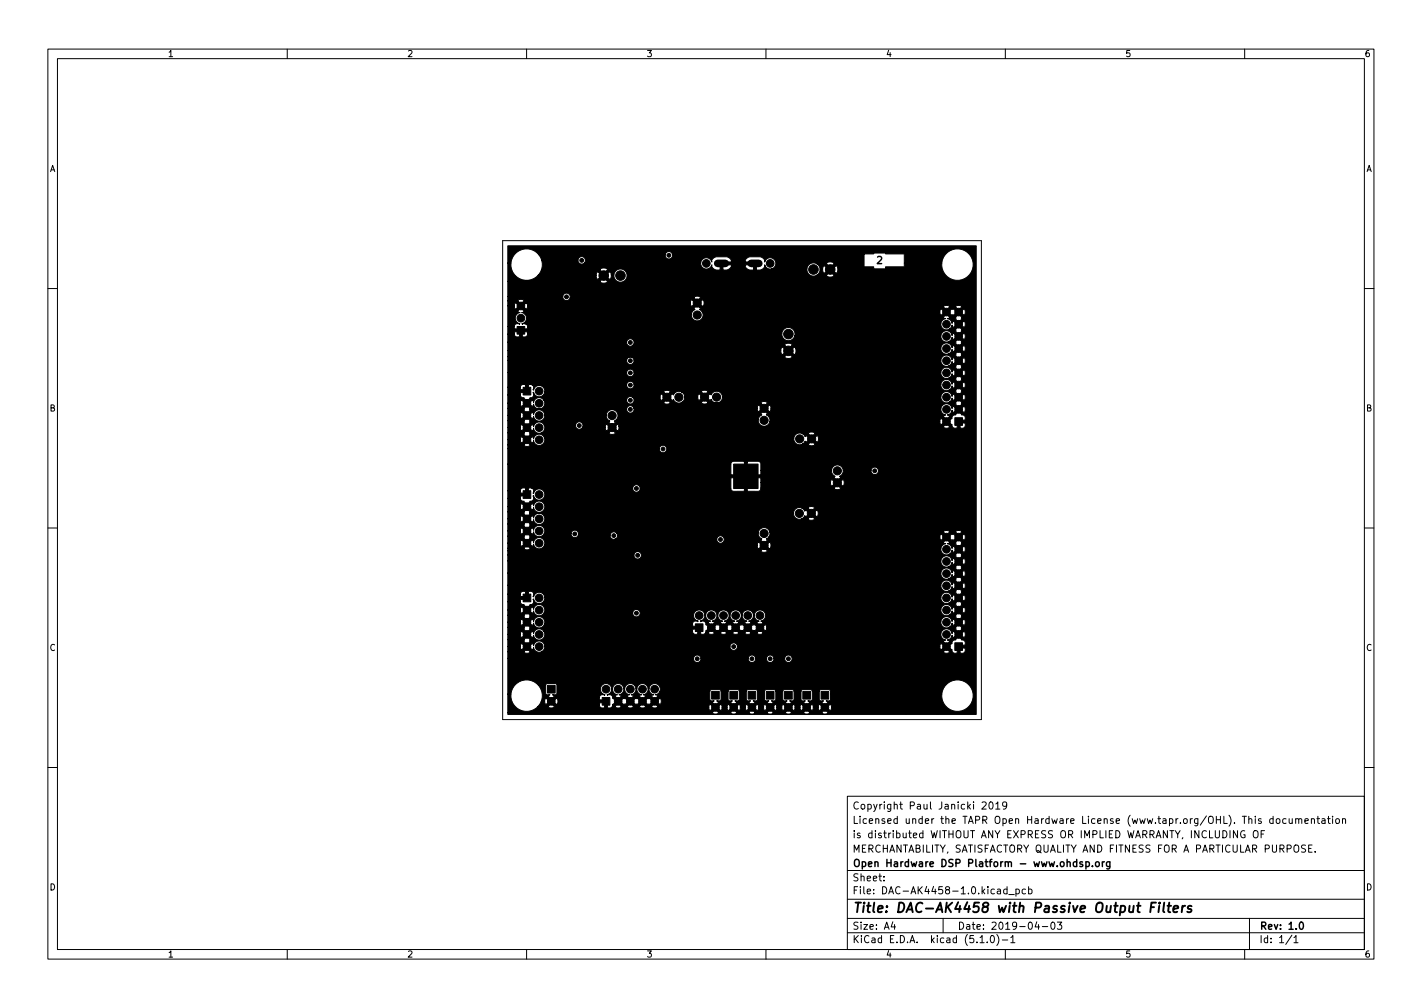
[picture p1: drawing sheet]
<svg xmlns="http://www.w3.org/2000/svg" width="297mm" height="210mm" viewBox="0 0 297 210" stroke-linecap="round" stroke-linejoin="round" font-family="sans-serif">
<defs><g id="words">
<text font-size="2.8" x="178" y="190.6">Title: DAC-AK4458 with Passive Output Filters</text>
<g font-size="2.1">
<text x="183.2" y="55.1">2</text>
<text x="178" y="172">Licensed under the TAPR Open Hardware License (www.tapr.org/OHL). This documentation</text>
<text x="178" y="169">Copyright Paul Janicki 2019</text>
<text x="178" y="178">MERCHANTABILITY, SATISFACTORY QUALITY AND FITNESS FOR A PARTICULAR PURPOSE.</text>
<text x="178" y="175">is distributed WITHOUT ANY EXPRESS OR IMPLIED WARRANTY, INCLUDING OF</text>
<text x="178" y="184">Sheet:</text>
<text x="178" y="181">Open Hardware DSP Platform - www.ohdsp.org</text>
<text x="178" y="186.7">File: DAC-AK4458-1.0.kicad_pcb</text>
<text x="178" y="196.9">KiCad E.D.A. kicad (5.1.0)-1</text>
<text x="178" y="194.1">Size: A4</text>
<text x="200" y="194.1">Date: 2019-04-03</text>
<text x="263" y="194.1">Rev: 1.0</text>
<text x="263" y="196.9">Id: 1/1</text>
</g>
<g font-size="1.8">
<text x="35" y="11.9">1</text>
<text x="85" y="11.9">2</text>
<text x="135" y="11.9">3</text>
<text x="185" y="11.9">4</text>
<text x="235" y="11.9">5</text>
<text x="285" y="11.9">6</text>
<text x="10.3" y="35.9">A</text>
<text x="285.3" y="35.9">A</text>
<text x="10.3" y="85.9">B</text>
<text x="285.3" y="85.9">B</text>
<text x="10.3" y="135.9">C</text>
<text x="285.3" y="135.9">C</text>
<text x="10.3" y="185.9">D</text>
<text x="285.3" y="185.9">D</text>
<text x="35" y="199.9">1</text>
<text x="85" y="199.9">2</text>
<text x="135" y="199.9">3</text>
<text x="185" y="199.9">4</text>
<text x="235" y="199.9">5</text>
<text x="285" y="199.9">6</text>
</g>
</g></defs>
<g fill="none" stroke="#000" stroke-width=".21">
<path d="M10 10.2h277v190.1h-277zM12 12.2h273v186.1h-273zM60 10.2v2M110 10.2v2M160 10.2v2M210 10.2v2M260 10.2v2M105 50.2h100v100h-100zM10 60.2h2M285 60.2h2M10 110.2h2M285 110.2h2"/>
<path d="M10 160.2h2M177 166.3h108v32h-108zM205.1 167.6l.6-.2 .3 .5-.9 1h.9M206.7 167.6l.2-.2a.8 .8 0 0 1 .6 .8 .8 .8 0 0 1-.6 .7l-.2-.1-.1-.4zM208 167.9l.4-.5v1.5M208 168.9h.9M210.3 168.1l-.3 .3-.4-.1-.2-.2 .2-.6 .4-.1 .2 .2a.99 .99 0 0 1-.3 1.3h-.3M258.5 173.4v1.5l-.9-1.5v1.5M260 173.5a.7 .7 0 0 0-.9 .7 .7 .7 0 0 0 .9 .7l.1-.6h-.3M262 173.5l.1-.1a.5 .5 0 0 1 .7 .5v.5a.5 .5 0 0 1-.5 .6 .5 .5 0 0 1-.5-.6v-.5zM263.4 174.1h.5M264.1 173.4h-.7v1.5"/>
<path d="M265.9 171l-.4-.1-.3 .3 .2 .7h.5M265.9 170.4v1.5M266.7 171l.4-.1 .3 .3v.4l-.3 .3h-.4l-.1-.3zM268.6 171l-.4-.1-.3 .3 .2 .7h.5M269.3 170.9l.1 1h.3l.2-.1M269.9 170.9v1M270.6 171.1l.3-.2 .3 .1 .1 .9M270.6 170.9v1M271.3 171.1l.2-.2 .4 .1v.9M272.6 171.4l.7-.1-.1-.3-.4-.1-.2 .2v.8h.6M272.7 176.5l-.6-.1-.2 .3 .1 .4 .6 .3v.4l-.2 .1h-.5M273.4 177.1h.5"/>
<path d="M273.9 171.1l.2-.2 .4 .1 .1 .9M273.9 170.9v1M274.1 176.4h-.7v1.5h.7M274.7 177.8v.1M275.1 170.9h.5M275.3 170.4v1.3l.3 .2M276.1 171h.6l.1 .9M276.8 171.3l-.5 .1-.2 .2 .2 .3h.5M277.3 170.9h.6M277.5 170.4v1.3l.4 .2M278.4 170.4v.2M278.4 170.9v1"/>
<path d="M279.1 171l.4-.1 .3 .3v.4l-.3 .3h-.4l-.1-.3zM280.4 171.1l.2-.2 .4 .1 .1 .9M280.4 170.9v1M285 160.2h2M60 198.3v2M110 198.3v2M160 198.3v2M177 194.8h108M177 191.8h108M177 187.8h108M177 181.8h108M184.6 183.8v.1"/>
<path d="M184.6 183v.1M186.5 192.5l-.4 1h1M186.9 193v1M197 191.8v3M204.7 195.8l.4-.5v1.5M204.7 196.8h.9M206.2 196.7v.1M207 195.5l.2-.2a.8 .8 0 0 1 .5 .8 .8 .8 0 0 1-.5 .7l-.2-.1-.1-.4zM208.2 195.1a1.72 1.72 0 0 1 0 2.3M209.4 196.3h1.1M210 198.3v2M210.4 185.7l-.5-.1-.3 .3 .2 .7h.6"/>
<path d="M210.4 185.1v1.5M210.7 186.8h1.2M211.1 195.8l.5-.5v1.5M211.1 196.8h.9M212.2 185.7l.4-.1 .3 .3-.1 .7h-.6M212.2 185.6v1.5M214.2 185.7l-.4-.1-.3 .3 .1 .7h.6M214.9 185.7l.4-.1 .3 .3-.2 .7h-.5M214.9 185.1v1.5M216.6 192.5l-.4 1h.9M216.9 193v1M217.7 193.5h1.2"/>
<path d="M219.6 192.7l.3-.2a.8 .8 0 0 1 .5 .8 .8 .8 0 0 1-.5 .7l-.3-.1-.1-.4zM220.9 192.5h.9l-.5 .6 .4 .1v.7l-.2 .1-.6-.1M260 198.3v2M261 191.8v6.5M269.9 195.3l-1.3 1.9M270.3 195.8l.4-.5v1.5M270.3 196.8h.8"/>
</g>
<path d="M226.8 179.9v1.5M230.3 179.9v1M230.7 179.9l-.4 .3M231.8 179.9v1.2l-.2 .3h-.4M226.1 180l-.3-.1-.2 .2v.3l.5 .1v.4h-.5M226.8 180l.5-.1 .3 .3-.2 .7h-.6M228.2 180.8v.1M228.9 180.1l.2-.2 .5 .2v.5l-.1 .3h-.4l-.2-.1zM231.8 180l-.4-.1-.3 .3 .2 .7h.5M271.6 192.6l.2-.1a.8 .8 0 0 1 .5 .8 .8 .8 0 0 1-.5 .7 1 1 0 0 1-.2-1.4z" fill="none" stroke="#000" stroke-width=".3"/>
<path d="M240.4 189.4h.7M241.5 188.5h-1l-.2 2M242.2 189.1l-.2 1.4M242.2 188.5v.2M243.2 188.5l-.2 1.7 .2 .3M243.9 189.1h.7M244.2 188.5l-.2 1.7 .1 .2 .4 .1M245.1 189.8l1-.2-.1-.4-.5-.1-.3 .3-.1 1h.8M247 189.1l-.2 1.4M247.6 189.1l-.4 .1-.2 .3M248.9 189.2a.49 .49 0 0 0-.8 .3l.1 .2 .4 .1 .3 .3-.3 .4-.6-.1" fill="none" stroke="#000" stroke-width=".4"/>
<g fill="#000" stroke="#000" stroke-width=".21">
<path d="M108 68.2h1.6v1.6h-1.6zM109.3 80.9h1.6v1.6h-1.6zM199.4 87.2h1.6v1.6h-1.6zM109.3 102.5h1.6v1.6h-1.6zM153.2 96.9h5.1v5.1h-5.1zM109.3 124h1.6v1.6h-1.6zM145.2 130.3h1.7v1.6h-1.7zM199.4 134.2h1.6v1.6h-1.6zM114.4 143.1h1.6v1.6h-1.6zM125.8 145.6h1.6v1.6h-1.6zM148.6 144.4h1.6v1.6h-1.6zM152.5 144.4h1.6v1.6h-1.6z"/>
<path d="M156.3 144.4h1.6v1.6h-1.6zM160.1 144.4h1.6v1.6h-1.6zM163.9 144.4h1.6v1.6h-1.6zM167.7 144.4h1.6v1.6h-1.6zM171.5 144.4h1.6v1.6h-1.6zM106.1 51.3h97.8v97.9h-97.8v-.4h42.7l.1 .2 .5 .1a.49 .49 0 0 0 .7-.3h2.5l.1 .2 .5 .1a.49 .49 0 0 0 .7-.3h2.5l.1 .2 .5 .1a.49 .49 0 0 0 .7-.3h2.5l.1 .2 .6 .1a.49 .49 0 0 0 .6-.3h2.5l.1 .2 .6 .1a.49 .49 0 0 0 .6-.3h2.6v.2l.6 .1a.49 .49 0 0 0 .6-.3h2.6l.1 .2 .5 .1a.49 .49 0 0 0 .7-.3l-.7-.7-.6 .7h-2.6l-.6-.7-.6 .7h-2.6l-.6-.7-.7 .7h-2.5l-.6-.7-.7 .7h-2.5l-.6-.7-.7 .7h-2.5l-.6-.7-.7 .7h-2.5l-.6-.7-.7 .7h-42.7v-3.9h.6v.7a3.3 3.3 0 0 0 2.2 2.8 3.3 3.3 0 0 0 3.5-.9h2.1l.1 .2 .5 .1a.49 .49 0 0 0 .7-.3l-.3-.3h9.7a.64 .64 0 0 0 .4 .6 .64 .64 0 0 0 .7-.1v-1h-.9l-.2 .5h-9.7l-.3-.3-.7 .6h-2.1l.7-1.1h.7a.49 .49 0 0 0 .3 .7l.6-.7h.9l.6 .7 .2-.1 .1-.5a.49 .49 0 0 0-.3-.7l-.6 .6h-.9l-.6-.6-.2 .1-.1 .5h-.7v-.2a3.3 3.3 0 0 0-.6-3.1h1.5v1.7l.3 .3h.6l-.3 .1-.1 .2 .7 .6 .3-.4h9.7l.2 .5h1.5v1.6l.1 .1h.6l.3-.3h.6a.8 .8 0 0 0 1.3 0h1.2l.1 .2 .5 .1a.49 .49 0 0 0 .7-.3h1.3l.1 .2 .5 .1a.49 .49 0 0 0 .7-.3h1.2l.1 .2 .5 .1 .6-.1h10.8l.1 .6h.2l.6-.6h.9l.6 .6h.2l.1-.6h1.1l.1 .6h.2l.6-.6h.9l.6 .6h.2l.1-.6h1.1l.1 .6h.2l.6-.6h.9l.6 .6h.2l.2-.6h1l.1 .6h.2l.7-.6h.8l.6 .6h.3l.1-.6h1l.1 .6h.2l.7-.6h.8l.7 .6h.2l.1-.6h1l.1 .6h.2l.7-.6h.8l.7 .6h.2l.1-.6h1l.1 .6h.2l.7-.6h.8l.7 .6a.8 .8 0 0 0 0-1.2l-.7 .6h-.8l-.7-.6-.2 .1-.1 .5h-1l-.1-.5-.2-.1-.7 .6h-.8l-.7-.6-.2 .1-.1 .5h-1l-.1-.5-.2-.1-.7 .6h-.8l-.7-.6-.2 .1-.1 .5h-1l-.1-.5-.3-.1-.6 .6h-.8l-.7-.6-.2 .1-.1 .5h-1l-.2-.5-.2-.1-.6 .6h-.9l-.6-.6-.2 .1-.1 .5h-1.1l-.1-.5-.2-.1-.6 .6h-.9l-.6-.6-.2 .1-.1 .5h-1.1l-.1-.5-.2-.1-.6 .6h-.9l-.6-.6-.2 .1-.1 .5h-10.8l.1-.2-.6-.6-.7 .6h-1.2l-.7-.6-.6 .6h-1.3l-.6-.6-.7 .6h-1.2l-.7-.6-.6 .6h-.6l.1-.5 .7-.6h.9l.6 .7h.4l.6-.7h.9l.6 .7h.4l.7-.7h.8l.7 .7h.4l.6-.7h.9l.6 .7 .2-.1 .1-.5a.49 .49 0 0 0-.3-.7l-.6 .6h-.9l-.6-.6h-.4l-.7 .6h-.8l-.7-.6h-.4l-.6 .6h-.9l-.6-.6h-.4l-.6 .6h-.9l-.7-.6v-.2a.64 .64 0 0 0-.4-.5 .64 .64 0 0 0-.7 .1l-.1-.1a1.17 1.17 0 0 0 1-1.3h.2l.2 .8 .8 .5-.4 .1-.1 .2 .6 .6 .7-.6-.1-.2-.4-.1a1.17 1.17 0 0 0 1-1.3h.2l.3 .8 .7 .5-.4 .1-.1 .2 .7 .6 .6-.6-.1-.2-.4-.1a1.17 1.17 0 0 0 1-1.3h.2l.3 .8 .7 .5-.3 .1-.1 .2 .6 .6 .7-.6-.1-.2-.4-.1a1.17 1.17 0 0 0 1-1.3h.2l.2 .8 .8 .5-.4 .1-.1 .2 .7 .6 .6-.6-.1-.2-.4-.1 .6-.3 .3-.4h10.5v1.7l.3 .2h.6l-.3 .1-.1 .2 .7 .7 .6-.7-.1-.2-.3-.1h.6l.3-.2v-1.7h1.5v1.7l.3 .2h.6l-.3 .1-.1 .2 .7 .7 .6-.7-.1-.2-.3-.1h.6l.3-.2v-1.7h1.5v1.7l.3 .2h.6l-.3 .1-.1 .2 .7 .7 .6-.7-.1-.2-.3-.1h.6l.3-.2v-1.7h1.5v1.7l.3 .2h.6l-.3 .1-.1 .2 .7 .7 .6-.7-.1-.2-.3-.1h.7l.2-.2 .1-1.7h1.4v1.7l.3 .2h.6l-.3 .1-.1 .2 .7 .7 .6-.7-.1-.2-.3-.1h.7l.2-.2 .1-1.7h1.4l.1 1.7 .2 .2h.6l-.3 .1v.2l.6 .7 .6-.7v-.2l-.3-.1h.6l.2-.2 .1-1.7h1.4l.1 1.7 .2 .2h.6l-.2 .1-.1 .2 .6 .7 .7-.7-.1-.2-.3-.1h.6l.3-.2v-1.2h23.2a3.3 3.3 0 0 0 4.5 3.4 3.3 3.3 0 0 0 1-5.5 3.3 3.3 0 0 0-5.3 1.5l-.2 .6h-23.2v-.7l-.4-.2h-1.7l-.3 .4h-1.4l-.1-.3-.3-.1h-1.7l-.3 .4h-1.4l-.1-.3-.3-.1h-1.7l-.3 .4h-1.4l-.2-.3-.2-.1h-1.7l-.3 .4h-1.5l-.1-.3-.2-.1h-1.7l-.3 .4h-1.5l-.1-.3-.2-.1h-1.7l-.3 .4h-1.5l-.1-.3-.3-.1h-1.6l-.3 .4h-10.5l.1-.2a1.18 1.18 0 0 0-.9-1.5 1.18 1.18 0 0 0-1.4 1.1h-.2l-.1-.2a1.18 1.18 0 0 0-1.2-.9 1.18 1.18 0 0 0-1.1 1.1h-.2v-.2a1.18 1.18 0 0 0-1.2-.9 1.18 1.18 0 0 0-1.1 1.1h-.2v-.2a1.18 1.18 0 0 0-1.3-.9 1.18 1.18 0 0 0-1 1.1h-.2l-.1-.2a1.18 1.18 0 0 0-2-.5 1.18 1.18 0 0 0 .7 2l-.1 .1a.64 .64 0 0 0-.7-.1 .64 .64 0 0 0-.4 .5h-9.7l.3-.2-.1-.2-.3-.1 .7-.1 .2-.2-.1-2-1.8-.1-.3 .1-.1 .3h-1.5l-.4-.4a3.3 3.3 0 0 0-5.4 2.2h-.6v-7.4h38.8v.1a.78 .78 0 0 0 .8 .7 .78 .78 0 0 0 .7-.8h9.9v.1a.78 .78 0 0 0 .8 .7 .78 .78 0 0 0 .7-.8h2.3v.1a.78 .78 0 0 0 .9 .7 .78 .78 0 0 0 .7-.8h2.2v.1a.78 .78 0 0 0 1.2 .6 .78 .78 0 0 0 0-1.3 .78 .78 0 0 0-1.2 .6h-2.2l-.1-.2a.78 .78 0 0 0-.8-.5 .78 .78 0 0 0-.7 .7h-2.3v-.2a.78 .78 0 0 0-.8-.5 .78 .78 0 0 0-.7 .7h-9.9v-.2a.78 .78 0 0 0-.8-.5 .78 .78 0 0 0-.7 .7h-38.8v-1.4h3.3l.1 .2 .6 .1a.49 .49 0 0 0 .6-.3l-.6-.7-.7 .7h-3.3v-1.1h2.6l.1 .6h.2l.7-.6h.8l.6 .6h.3l.1-.4v.2a1.17 1.17 0 0 0 1.6 .7h84l.1 .2 .5 .1a.49 .49 0 0 0 .7-.3l-.7-.7-.6 .7h-84l.6-.5 .1-.7h38.7v.2a.78 .78 0 0 0 .8 .7 .78 .78 0 0 0 .7-.8h42.3l.1 .6h.2l.7-.6h.8l.8 .6v.2a.64 .64 0 0 0 .4 .6 .64 .64 0 0 0 .7-.2v-.9h.6v.9l.1 .2a.69 .69 0 0 0 .8-.2 .69 .69 0 0 0 0-.9h-1.6v-.6h1.6l.1-.1a.69 .69 0 0 0-.7-1l-.6-.7-.7 .7a.64 .64 0 0 0-.7 .8l-.8 .6h-.8l-.7-.6-.2 .1-.1 .5h-42.3a.78 .78 0 0 0-.7-.8 .78 .78 0 0 0-.8 .7h-38.7a1.18 1.18 0 0 0-1.2-1.1 1.18 1.18 0 0 0-1.1 1l-.1-.3-.3-.1-.6 .6h-.8l-.7-.6-.2 .1-.1 .5h-2.6v-1.5h3.3v.4l.7 .7 .6-.7v-.4l-.6-.6-.7 .6h-3.3v-1.1h2.6a.49 .49 0 0 0 .3 .7l.7-.6h.8l.6 .6 .3-.1 .1-.4a1.18 1.18 0 0 0 1.5 1 1.18 1.18 0 0 0 .6-1.7h31.1v.1a.65 .65 0 0 0 1.1 .3v-.9h-1l-.1 .5h-31.1l-.1-.2a1.18 1.18 0 0 0-1.2-.4 1.18 1.18 0 0 0-.8 1l-.1-.4-.3-.1-.6 .7h-.8l-.7-.7-.2 .1-.1 .5h-2.6v-1.4h3.3v.4l.7 .6 .6-.6v-.4l-.6-.6-.7 .6h-3.3v-1.1h2.6a.49 .49 0 0 0 .3 .7l.7-.7h.8l.6 .7 .3-.1 .1-.4a1.18 1.18 0 0 0 1 1 1.18 1.18 0 0 0 1.3-.8h30.9l.1 .5h1.6l-.1 1.5 .2 .1h.6l.3-.3h.5a.8 .8 0 0 0 1.3 0h1.3l.1 .2 .5 .1a.49 .49 0 0 0 .7-.3h1.2l.1 .2 .5 .1a.49 .49 0 0 0 .7-.3h1.3l.1 .2 .5 .1a.49 .49 0 0 0 .7-.3h1.2l.1 .2 .5 .1h37.8l.3 .8 .7 .4-.3 .1-.1 .2 .6 .7 .7-.7-.1-.2-.4-.1 .6-.2 .4-.8 .1 .4 .2 .1 .6-.6h.9l.6 .6a.8 .8 0 0 0 0-1.3l-.6 .7h-.9l-.6-.7-.2 .1-.1 .4a1.18 1.18 0 0 0-1.2-1 1.18 1.18 0 0 0-1.2 1.1h-37.2l.1-.3-.7-.6-.6 .6h-1.2l-.7-.6-.6 .6h-1.3l-.6-.6-.7 .6h-1.2l-.7-.6-.6 .6h-1.3l-.6-.6-.7 .6h-.5v-.4l.8-.6h.8l.7 .6h.4l.6-.6h.9l.6 .6h.4l.6-.6h.9l.6 .6h.4l.7-.6h.8l.7 .6h.4l.6-.6h.9l.6 .6 .2-.1 .1-.5a.49 .49 0 0 0-.3-.7l-.6 .7h-.9l-.6-.7h-.4l-.7 .7h-.8l-.7-.7h-.4l-.6 .7h-.9l-.6-.7h-.4l-.6 .7h-.9l-.6-.7h-.4l-.7 .7h-.8l-.8-.6a.66 .66 0 0 0-.3-.8 .66 .66 0 0 0-.8 .1v-.1a1.17 1.17 0 0 0 .9-1.3h.2l.3 .9 .7 .4-.4 .1-.1 .2 .7 .6 .6-.6-.1-.2-.4-.1a1.17 1.17 0 0 0 1.1-1.3h.2l.2 .9 .8 .4-.4 .1-.1 .2 .6 .6 .7-.6-.1-.2-.4-.1a1.17 1.17 0 0 0 1-1.3h.2l.3 .9 .7 .4-.4 .1-.1 .2 .7 .6 .6-.6-.1-.2-.4-.1a1.17 1.17 0 0 0 1-1.3h.2l.3 .9 .7 .4-.3 .1-.1 .2 .6 .6 .7-.6-.1-.2-.4-.1a1.17 1.17 0 0 0 1-1.3h.2l.2 .9 .8 .4-.4 .1-.1 .2 .6 .6 .7-.6-.1-.2h37.2v.2a1.18 1.18 0 0 0 1.7 1h1.4v.4l.7 .6 .6-.6v-.4l-.6-.6-.7 .6h-1.4l.4-.3 .3-.6 .1 .4 .2 .1 .6-.7h.9l.6 .7 .2-.1 .1-.5a.49 .49 0 0 0-.3-.7l-.6 .6h-.9l-.6-.6-.2 .1-.1 .4a1.18 1.18 0 0 0-1.2-1.1 1.18 1.18 0 0 0-1.2 1.1h-37.2l-.4-.1a1.18 1.18 0 0 0 1-1.3 1.18 1.18 0 0 0-1.1-1.1 1.18 1.18 0 0 0-1.2 1.1h-.2l-.1-.2a1.18 1.18 0 0 0-1.2-.9 1.18 1.18 0 0 0-1.1 1.1h-.2v-.2a1.18 1.18 0 0 0-1.2-.9 1.18 1.18 0 0 0-1.1 1.1h-.2v-.2a1.18 1.18 0 0 0-1.3-.9 1.18 1.18 0 0 0-1 1.1h-.2l-.1-.2a1.18 1.18 0 0 0-1.2-.9 1.18 1.18 0 0 0-1.1 1.1h-.2v-.2a1.18 1.18 0 0 0-2-.5 1.18 1.18 0 0 0 .6 2v.1a.64 .64 0 0 0-.7-.1 .64 .64 0 0 0-.4 .6h-30.9v-.3a1.18 1.18 0 0 0-1-1.2 1.18 1.18 0 0 0-1.3 1l-.1-.4-.3-.1-.6 .6h-.8l-.7-.6-.2 .1-.1 .5h-2.6v-1.4h3.3v.4l.7 .6 .6-.6v-.4l-.6-.7-.7 .7h-3.3v-1.1h2.6a.49 .49 0 0 0 .3 .6l.7-.6h.8l.6 .6 .3-.1 .1-.4a1.18 1.18 0 0 0 .9 1.1 1.18 1.18 0 0 0 1.3-.7h18.5v.2a.78 .78 0 0 0 1.2 .5 .78 .78 0 0 0-.3-1.3h63.4v.2a1.18 1.18 0 0 0 1.7 1h1.4v.4l.7 .6 .6-.6v-.4l-.6-.7-.7 .7h-1.4l.4-.4 .3-.5 .1 .3 .2 .1 .6-.6h.9l.6 .6 .2-.1 .1-.5a.49 .49 0 0 0-.3-.7l-.6 .7h-.9l-.6-.7-.2 .1-.1 .4a1.18 1.18 0 0 0-1.2-1 1.18 1.18 0 0 0-1.2 1.1l-63.5-.1a.78 .78 0 0 0-.8 .7h-18.5a1.18 1.18 0 0 0-.7-1.6 1.18 1.18 0 0 0-1.5 .9l-.1-.4-.3-.1-.6 .7h-.8l-.7-.7-.2 .1-.1 .6h-2.6v-1.8h2.6v.2a.63 .63 0 0 0 .8 .4l.6 .8 .6-.8a.66 .66 0 0 0 .7-.3 .66 .66 0 0 0-.1-.8h.2a1.18 1.18 0 0 0 1.3 .9 1.18 1.18 0 0 0 1-1.3h82.7v.3a1.18 1.18 0 0 0 1.7 .9h1.4v.4l.7 .7 .6-.7v-.4l-.6-.6-.7 .6h-1.4l.4-.3 .3-.6 .1 .4 .2 .1 .6-.7h.9l.6 .7 .2-.1 .1-.5a.49 .49 0 0 0-.3-.7l-.6 .6h-.9l-.6-.6-.2 .1-.1 .4a1.18 1.18 0 0 0-1.2-1 1.18 1.18 0 0 0-1.2 1h-82.7l-.1-.2a1.18 1.18 0 0 0-1.1-.8 1.18 1.18 0 0 0-1.1 .9l-.2-.1a.66 .66 0 0 0 0-.9 .66 .66 0 0 0-.9 0v1.6l-1.6-.1-.1 .5h-2.6v-1.6h2.6l.1 .5h1v-.9l-.2-.1a.7 .7 0 0 0-.9 .4v.1h-2.6v-1.8h90.4a1.18 1.18 0 0 0 1.7 1.2h1.4v.4l.7 .6 .6-.6v-.4l-.6-.7-.7 .7h-1.4l.4-.3 .3-.6 .1 .4h.2l.6-.6h.9l.6 .6h.2l.1-.6a.49 .49 0 0 0-.3-.6l-.6 .6h-.9l-.6-.6-.2 .1-.1 .3a1.18 1.18 0 0 0-1.2-1 1.18 1.18 0 0 0-1.2 1.1h-90.4v-2.5h90.4v.2a1.18 1.18 0 0 0 1.7 .9h1.4v.4l.7 .7 .6-.7v-.4l-.6-.6-.7 .6h-1.4l.4-.3 .3-.6 .1 .4 .2 .1 .6-.6h.9l.6 .6 .2-.1 .1-.5a.49 .49 0 0 0-.3-.7l-.6 .7h-.9l-.6-.7-.2 .1-.1 .4a1.18 1.18 0 0 0-1.2-1 1.18 1.18 0 0 0-1.2 1.1h-90.4v-2.6h90.4v.2a1.18 1.18 0 0 0 1.7 1h1.4v.4l.7 .6 .6-.6v-.4l-.6-.6-.7 .6h-1.4l.4-.3 .3-.6 .1 .4 .2 .1 .6-.7h.9l.6 .7 .2-.1 .1-.5a.49 .49 0 0 0-.3-.7l-.6 .6h-.9l-.6-.6-.2 .1-.1 .4a1.18 1.18 0 0 0-1.2-1.1 1.18 1.18 0 0 0-1.2 1.1h-90.4v-1.2h26.3v.1a.78 .78 0 0 0 1.2 .6 .78 .78 0 0 0 0-1.3 .78 .78 0 0 0-1.2 .6h-26.3v-.9h52.8l.1 .2 .6 .1a.55 .55 0 0 0 .7-.3l-.4-.4h36.6a1.18 1.18 0 0 0 1.7 1.2h1.4v.4l.7 .6 .6-.6v-.4l-.6-.7-.7 .7h-1.4l.4-.4 .3-.5 .1 .3 .2 .1 .6-.6h.9l.6 .6 .2-.1 .1-.5a.49 .49 0 0 0-.3-.7l-.6 .7h-.9l-.6-.7-.2 .1-.1 .4-.3-.6-.7-.4 .4-.1 .1-.2h1.2v.4l.7 .7 .6-.7v-.4l-.6-.6-.7 .6h-1.2l-.7-.6-.6 .6 .1 .2 .4 .1-.8 .4-.3 .7h-36.6l-.3-.3-.7 .7h-52.8v-.5h3.3l.1 .2 .6 .1a.49 .49 0 0 0 .6-.3l-.6-.7-.7 .7h-3.3v-1.1h2.6l.1 .6 .2 .1 .7-.7h.8l.6 .7 .3-.1 .1-.4v.2a1.18 1.18 0 0 0 1.1 .8 1.18 1.18 0 0 0 1.1-.8h44.5l.1 .7 .2 .1 .7-.7h.8l.7 .7a.85 .85 0 0 0 0-1.4l-.7 .7h-.8l-.7-.7-.2 .1-.1 .5h-44.5a1.18 1.18 0 0 0-.8-1.5 1.18 1.18 0 0 0-1.4 1l-.1-.4-.3-.1-.6 .6h-.8l-.7-.6-.2 .1-.1 .5h-2.6v-1.5h3.3v.5l.7 .6 .6-.6v-.5l-.6-.6-.7 .6h-3.3v-1h2.6a.49 .49 0 0 0 .3 .6l.7-.6h.8l.6 .6 .3-.1 .1-.4a1.18 1.18 0 0 0 .9 1 1.18 1.18 0 0 0 1.3-.6h5.6v.2a.78 .78 0 0 0 .7 .7 .78 .78 0 0 0 .8-.5h6.6v.1a.78 .78 0 0 0 1 .7h21.3v.1a.78 .78 0 0 0 1.2 .6 .78 .78 0 0 0 0-1.3 .78 .78 0 0 0-1.2 .6h-21.3l.2-.1a.77 .77 0 0 0 .2-1.2h29.6l.1 .7 .7 .5-.3 .3 .7 .7 .7-.7-.2-.3 .5-.4h35.7a.49 .49 0 0 0 .3 .7l.7-.7h.8l.7 .7h.4l.6-.7h.9l.6 .7a.8 .8 0 0 0 0-1.3l-.6 .6h-.9l-.6-.6h-.4l-.7 .6h-.8l-.7-.6-.2 .1-.1 .5h-35.7l.2-.6v-.4h36.3l.6 .6 .7-.6h1.2l.7 .6 .6-.6-.1-.2-.5-.1a.49 .49 0 0 0-.7 .3h-1.2l-.1-.2-.6-.1a.49 .49 0 0 0-.6 .3l-36.3-.1a1.23 1.23 0 0 0-1.3-.8 1.23 1.23 0 0 0-1.1 1.1l-29.7-.1a.78 .78 0 0 0-1.3 .6l-6.6-.1a.78 .78 0 0 0-.6-1 .78 .78 0 0 0-.9 .7h-5.6v-.2a1.18 1.18 0 0 0-.8-1.5 1.18 1.18 0 0 0-1.4 1l-.1-.4-.3-.1-.6 .7h-.8l-.7-.7-.2 .1-.1 .6h-2.6v-1.5h3.3v.4l.7 .7 .6-.7v-.4l-.6-.6-.7 .6h-3.3v-1.1h2.6a.49 .49 0 0 0 .3 .7l.7-.7h.8l.6 .7 .3-.1 .1-.4a1.18 1.18 0 0 0 1.8 .8 1.18 1.18 0 0 0 0-2 1.18 1.18 0 0 0-1.8 .9l-.1-.4-.3-.1-.6 .6h-.8l-.7-.6-.2 .1-.1 .5h-2.6v-1.4h3.3v.4l.7 .6 .6-.6-.1-.2h55.2v.2a1.23 1.23 0 0 0 1.7 1h1.3l.1 .2 .5 .1a.55 .55 0 0 0 .8-.3l-.7-.7-.7 .7h-1.3l.6-.7 .3 .3 .7-.7h.8l.7 .7a.85 .85 0 0 0 0-1.4l-.7 .7h-.8l-.7-.7-.3 .2-.6-.6h1.3l.7 .7 .7-.7-.1-.2-.6-.1a.55 .55 0 0 0-.7 .3l-1.5-.1a1.23 1.23 0 0 0-1.5 1.1h-55.2l.1-.2-.6-.7-.7 .7h-3.3v-1.1h2.6a.49 .49 0 0 0 .3 .6l.7-.6h.8l.6 .6h.3l.1-.4a1.18 1.18 0 0 0 1.8 .8 1.18 1.18 0 0 0 0-2 1.18 1.18 0 0 0-1.8 .8l-.1-.4h-.3l-.6 .6h-.8l-.7-.6h-.2l-.1 .6h-2.6v-1.7h2.6v.1a.63 .63 0 0 0 .8 .4l.6 .8 .6-.8a.66 .66 0 0 0 .7-.3 .66 .66 0 0 0-.1-.7l.2-.1a1.18 1.18 0 0 0 1.8 .7 1.18 1.18 0 0 0 0-1.9 1.18 1.18 0 0 0-1.8 .8l-.2-.1a.66 .66 0 0 0-.2-1.1h21.1v.2a.78 .78 0 0 0 .8 .7 .78 .78 0 0 0 .7-.8h19l.1 .3 .3 .3h2.3l.1-.2v-2.7h.6v2.7l.1 .2h2.1a.6 .6 0 0 0 .6-.7h15.3l.1 .2 .6 .1a.55 .55 0 0 0 .7-.3l-.7-.7-.7 .7h-15.3v-1.1h14.6l.1 .6 .2 .1 .7-.7h.8l.7 .7a.85 .85 0 0 0 0-1.4l-.7 .7h-.8l-.7-.7-.2 .1-.1 .6h-14.6v-.9l-.1-.2h-6l-.1 .2v2.1l-19-.1a.78 .78 0 0 0-.8-.7 .78 .78 0 0 0-.7 .7h-21.7l-.1 .1v1.6h-1.6l-.1 .5h-2.6v-1.6h2.6l.1 .5h1v-1a.64 .64 0 0 0-.7-.1 .64 .64 0 0 0-.4 .6h-2.6v-5.6h46.6v2.1l.1 .1h2.7v-2.6h.6v2.6h2.7l.1-.1v-.8h14.8l.1 .7 .7 .5-.3 .3 .7 .7 .7-.7-.2-.3 .6-.5 .1-.7h5.8v.2a.78 .78 0 0 0 1.2 .6 .78 .78 0 0 0 0-1.4 .78 .78 0 0 0-1.2 .6h-5.8a1.23 1.23 0 0 0-1.2-1.1 1.23 1.23 0 0 0-1.2 1.1h-14.8v-1.3a.59 .59 0 0 0-.6-.6h-2.1l-.1 .2h-.6l-.1-.2h-2.3l-.3 .3-.1 .3h-46.6v-3.2h31.6a.78 .78 0 0 0 1.1 .8 .78 .78 0 0 0 .2-1.3 .78 .78 0 0 0-1.2 .3l-.1 .2h-31.6v-.8h3.3a.8 .8 0 0 0 1.3 0l-.6-.6-.7 .6h-3.3v-1.1h2.6l.1 .6 .2 .1 .7-.7h.8l.6 .7 .3-.1 .1-.4v.2a1.18 1.18 0 0 0 1.4 .8 1.18 1.18 0 0 0 .9-1.5h52v.3a1.23 1.23 0 0 0 1.8 .9h1.3l.1 .3 .5 .1a.55 .55 0 0 0 .7-.4l-.7-.6-.6 .6h-1.3l.6-.6 .2 .2 .7-.7h.9l.6 .7a.85 .85 0 0 0 0-1.3l-.6 .6h-.9l-.7-.6-.2 .2-.6-.7h1.3l.6 .7 .7-.7-.1-.2-.5-.1a.55 .55 0 0 0-.7 .3h-1.5a1.23 1.23 0 0 0-1.6 1h-52.1a1.18 1.18 0 0 0-1.2-.8 1.18 1.18 0 0 0-1 1l-.1-.4-.3-.1-.6 .6h-.8l-.7-.6-.2 .1-.1 .5h-2.6v-1.4h3.3v.4l.7 .6 .6-.6v-.4l-.6-.7-.7 .7h-3.3v-1.1h2.6a.49 .49 0 0 0 .3 .6l.7-.6h.8l.6 .6 .3-.1 .1-.4a1.17 1.17 0 0 0 1.6 1h14.1l.1 .2 .5 .1a.54 .54 0 0 0 .7-.3l-.6-.7-.7 .7h-14.1l.1-.1a1.17 1.17 0 0 0 .5-1.5h6.5v.1a.78 .78 0 0 0 .6 .7 .78 .78 0 0 0 .9-.4h4.7l.1 .7h.3l.6-.6h.9l.7 .6a.75 .75 0 0 0 .3-.8h67.8l.1 .2 .5 .1a.49 .49 0 0 0 .7-.3l-.7-.7-.6 .7h-67.8l-.1-.4-.2-.1-.7 .7h-.9l-.6-.7-.3 .1-.1 .5h-4.7a.78 .78 0 0 0-.5-1.1 .78 .78 0 0 0-1 .7l-6.5-.1a1.18 1.18 0 0 0-1.3-.6 1.18 1.18 0 0 0-.9 1l-.1-.4-.3-.1-.6 .7h-.8l-.7-.7-.2 .1-.1 .6h-2.6v-1.5h3.3v.4l.7 .7 .6-.7v-.4l-.6-.6-.7 .6h-3.3v-1.1h2.6a.49 .49 0 0 0 .3 .7l.7-.7h.8l.6 .7 .3-.1 .1-.4a1.18 1.18 0 0 0 1.3 1 1.18 1.18 0 0 0 1-1.3h12.8l.2 .7 .6 .6-.2 .3 .7 .6 .6-.6-.2-.3 .4-.3h29.7v.3a1.23 1.23 0 0 0 1.2 1.1 1.23 1.23 0 0 0 1.2-1h35.5l.1 .6 .2 .1 .7-.7h.8l.8 .6v.2a.64 .64 0 0 0 .4 .6 .64 .64 0 0 0 .7-.1v-1h.6v1l.1 .1a.69 .69 0 0 0 .8-.2 .69 .69 0 0 0 0-.9h-1.6v-.6h1.6l.1-.1a.69 .69 0 0 0-.7-1l-.6-.7-.7 .7a.64 .64 0 0 0-.7 .8l-.8 .6h-.8l-.7-.6-.2 .1-.1 .5h-35.5a1.21 1.21 0 0 0-.7-1.4l.2-.2-.7-.7-.7 .7 .3 .2-.5 .4-.3 .6h-29.7a1.23 1.23 0 0 0-.3-1.9 1.23 1.23 0 0 0-1.8 .9h-12.8a1.18 1.18 0 0 0-1.2-1 1.18 1.18 0 0 0-1.1 1l-.1-.4-.3-.1-.6 .6h-.8l-.7-.6-.2 .1-.1 .5h-2.6v-1.4h3.3v.4l.7 .6 .6-.6v-.3h20.2a.78 .78 0 0 0 .9 .9 .78 .78 0 0 0 .6-1.1h25.8l.1 .6 .2 .1 .7-.6h.8l.7 .6 .2-.1 .1-.4h35.5a1.17 1.17 0 0 0 1 1.2l-.3 .1-.1 .3 .6 .6 .7-.6-.1-.3-.4-.1 .6-.2 .4-.8 .1 .4 .2 .1 .6-.6h.9l.6 .6 .2-.1 .1-.5a.49 .49 0 0 0-.3-.7l-.6 .7h-.9l-.6-.7-.2 .1-.1 .4a1.18 1.18 0 0 0-1.2-1 1.18 1.18 0 0 0-1.2 1.1l-35.5-.1a.55 .55 0 0 0-.3-.7l-.7 .7h-.8l-.7-.7-.2 .1-.1 .5h-25.8v-.1a.78 .78 0 0 0-.9-.4 .78 .78 0 0 0-.6 .7h-20.2v-.1l-.6-.7-.7 .7h-3.3v-1.1h2.6l.1 .6h.2l.7-.6h.8l.6 .6h.3l.1-.4v.2a1.18 1.18 0 0 0 1.7 .7 1.18 1.18 0 0 0 .4-1.8h17.3v.1a.78 .78 0 0 0 .6 .7 .78 .78 0 0 0 .8-.3h6.3l.1 .3 .6 .1a.54 .54 0 0 0 .7-.4l-.7-.6-.7 .6h-6.3l.1-.1a.77 .77 0 0 0-.3-1h5.8l.1 .6 .2 .1 .7-.7h.8l.7 .7 .3-.2a1.22 1.22 0 0 0 1.7 .6h4.1l.1 .2 .5 .2 .7-.2h11.1l.7 .6 .7-.6-.1-.3-.6-.1a.55 .55 0 0 0-.7 .4h-11.1l.1-.2-.7-.7-.7 .7h-4.1l.5-.5 .1-.6h2.7a.55 .55 0 0 0 .4 .7l.7-.7h.8l.7 .7 .2-.2 .1 .1a1.23 1.23 0 0 0 1.4 .6 1.23 1.23 0 0 0 .9-1.3h45.6v.3a1.18 1.18 0 0 0 1.7 .9h1.4v.4l.7 .7 .6-.7v-.4l-.6-.6-.7 .6h-1.4l.4-.3 .3-.6 .1 .4 .2 .1 .6-.7h.9l.6 .7 .2-.1 .1-.5a.49 .49 0 0 0-.3-.7l-.6 .6h-.9l-.6-.6-.2 .1-.1 .4a1.18 1.18 0 0 0-1.2-1 1.18 1.18 0 0 0-1.2 1h-45.6a1.23 1.23 0 0 0-1-1.1 1.23 1.23 0 0 0-1.4 .8l-.2-.3-.7 .7h-.8l-.7-.7-.2 .1-.2 .6h-2.7l-.2-.7-.5-.4h4.2l.7 .7 .7-.7a.85 .85 0 0 0-1.4 0h-4.3a1.22 1.22 0 0 0-1.5 .7l-.3-.2-.7 .6h-.8l-.7-.6-.2 .1-.1 .5h-5.8a.78 .78 0 0 0-1.2 .6h-17.4a1.18 1.18 0 0 0-1.2-.4 1.18 1.18 0 0 0-.8 .9l-.1-.3-.3-.1-.6 .6h-.8l-.7-.6-.2 .1-.1 .5h-2.6v-1.7h2.6v.1a.63 .63 0 0 0 .8 .5l.6 .7 .6-.7a.66 .66 0 0 0 .7-.4 .66 .66 0 0 0-.1-.7l.2-.1a1.17 1.17 0 0 0 1.1 .9 1.17 1.17 0 0 0 1.2-1h24.8l.7 .7 .7-.7-.1-.2-.6-.1a.55 .55 0 0 0-.7 .3h-24.8a1.18 1.18 0 0 0-1-1.3 1.18 1.18 0 0 0-1.3 1l-.2-.1a.66 .66 0 0 0-.2-1.1h19.8v.2a.78 .78 0 0 0 .9 .7 .78 .78 0 0 0 .6-.9h64.1v.2a1.18 1.18 0 0 0 1.7 1h1.4v.4l.7 .6 .6-.6v-.4l-.6-.7-.7 .7h-1.4l.4-.4 .3-.5 .1 .4h.2l.6-.6h.9l.6 .6h.2l.1-.6a.49 .49 0 0 0-.3-.6l-.6 .6h-.9l-.6-.6h-.2l-.1 .4a1.18 1.18 0 0 0-1.2-1 1.18 1.18 0 0 0-1.2 1.1h-64.1v-.1a.78 .78 0 0 0-.8-.6 .78 .78 0 0 0-.7 .7h-20.4l-.1 .1v1.6h-1.6l-.1 .5h-2.6v-1.6h2.6l.1 .5h1v-1a.64 .64 0 0 0-.7-.1 .64 .64 0 0 0-.4 .6h-2.6v-3.1h24.8v.1a.78 .78 0 0 0 .9 .7 .78 .78 0 0 0 .6-.9h64.1v.3a1.18 1.18 0 0 0 1.7 .9h1.4v.4l.7 .7 .6-.7v-.4l-.6-.6-.7 .6h-1.4l.4-.3 .3-.6 .1 .4 .2 .1 .6-.6h.9l.6 .6 .2-.1 .1-.5a.49 .49 0 0 0-.3-.7l-.6 .7h-.9l-.6-.7-.2 .1-.1 .4a1.18 1.18 0 0 0-1.2-1 1.18 1.18 0 0 0-1.2 1h-64.1v-.1a.78 .78 0 0 0-.8-.5 .78 .78 0 0 0-.7 .7h-24.8v-2.6h24.8v.2a.78 .78 0 0 0 .9 .7 .78 .78 0 0 0 .6-.9h64.1v.2a1.18 1.18 0 0 0 1.7 1h1.4v.4l.7 .6 .6-.6v-.4l-.6-.7-.7 .7h-1.4l.4-.3 .3-.6 .1 .4 .2 .1 .6-.7h.9l.6 .7 .2-.1 .1-.6a.49 .49 0 0 0-.3-.6l-.6 .6h-.9l-.6-.6-.2 .1-.1 .4a1.18 1.18 0 0 0-1.2-1.1 1.18 1.18 0 0 0-1.2 1.1h-64.1v-.1a.78 .78 0 0 0-.8-.6 .78 .78 0 0 0-.7 .7h-24.8v-.7h57.8l.1 .2 .6 .1a.72 .72 0 0 0 .9-.3l-.8-.8-.8 .8h-57.8v-1.3h57l.1 .7 .3 .1 .8-.7h.8l.8 .7a1.15 1.15 0 0 0 .3-1.3h30.3v.2a1.18 1.18 0 0 0 1.7 .9h1.4v.5l.7 .6 .6-.6v-.5l-.6-.6-.7 .6h-1.4l.4-.3 .3-.6 .1 .4 .2 .1 .6-.6h.9l.6 .6 .2-.1 .1-.5a.49 .49 0 0 0-.3-.7l-.6 .7h-.9l-.6-.7-.2 .1-.1 .4a1.18 1.18 0 0 0-1.2-1 1.18 1.18 0 0 0-1.2 1.1h-30.3l-.3-.2-.8 .8h-.8l-.8-.8-.3 .1-.1 .6h-57v-1.8h24.8a.78 .78 0 0 0 .4 .8 .78 .78 0 0 0 .9-.2h31.7l.8 .8 .8-.8-.1-.2-.6-.1a.72 .72 0 0 0-.9 .3h-31.6a.78 .78 0 0 0-.3-1.2 .78 .78 0 0 0-1.1 .6h-24.8v-1.6h1.3v.1a.65 .65 0 0 0 1.1 .3v-.9h.6v.9l.2 .2a.7 .7 0 0 0 .9-.5v-.3h53.1v.3a1.38 1.38 0 0 0 1.3 1.2 1.38 1.38 0 0 0 1.4-1h30.5v.3a1.18 1.18 0 0 0 1.7 .9h1.4v.4l.7 .7 .6-.7v-.4l-.6-.6-.7 .6h-1.4l.4-.3 .3-.6 .1 .4 .2 .1 .6-.7h.9l.6 .7 .2-.1 .1-.5a.49 .49 0 0 0-.3-.7l-.6 .6h-.9l-.6-.6-.2 .1-.1 .4a1.18 1.18 0 0 0-1.2-1 1.18 1.18 0 0 0-1.2 1h-30.5l.1-.2a1.38 1.38 0 0 0-1.3-1.5 1.38 1.38 0 0 0-1.5 1.2h-53.1l-.2-.3h-2.4l-.2 .5h-1.3v-1.6h1.3l.2 .5h2.4a.64 .64 0 0 0 .2-.7 .64 .64 0 0 0-.6-.4h86.9v.2a1.18 1.18 0 0 0 1.7 1h1.4v.4l.7 .6 .6-.6v-.4l-.6-.7-.7 .7h-1.4l.4-.4 .3-.5 .1 .4h.2l.6-.6h.9l.6 .6h.2l.1-.6a.49 .49 0 0 0-.3-.6l-.6 .6h-.9l-.6-.6h-.2l-.1 .4-.3-.6-.7-.4 .4-.1 .1-.2h1.2v.4l.7 .7 .6-.7v-.4l-.6-.6-.7 .6h-1.2l-.7-.6-.6 .6 .1 .2 .4 .1-.8 .4-.3 .7h-86.9l-.5 .1-.1-.1h.2a1.18 1.18 0 0 0 .5-1.9h34.7v.2a1.23 1.23 0 0 0 1.6 1 1.23 1.23 0 0 0 .7-1.8h49.6l.1 .6 .2 .1 .7-.6h.8l.7 .6h.4l.6-.6h.9l.6 .6 .2-.1 .1-.5a.49 .49 0 0 0-.3-.7l-.6 .7h-.9l-.6-.7h-.4l-.7 .7h-.8l-.7-.7-.2 .1-.1 .5h-49.6l-.6-.5 .2-.2-.3-.3h51.1l.6 .6 .7-.6h1.2l.7 .6 .6-.6a.8 .8 0 0 0-1.3 0h-1.2l-.1-.2-.6-.1a.49 .49 0 0 0-.6 .3h-51.1l-.4-.4-.6 .7 .2 .2-.5 .4-.3 .7h-34.7l-.7-.4 .4-.1 .1-.2-.7-.7-.6 .7 .1 .2 .4 .1h-.2a1.18 1.18 0 0 0-.9 1.2 1.18 1.18 0 0 0 1 1.1l-.1 .1a.64 .64 0 0 0-.7-.1 .64 .64 0 0 0-.4 .6h-1.3v-4.3h1.3l.1 .5 .2 .1 .7-.6h.8l.7 .6a.8 .8 0 0 0 0-1.3l-.7 .7h-.8l-.7-.7-.2 .1-.1 .6h-1.3v-1.1h2.1l.6 .7 .2-.3h35.2a.54 .54 0 0 0 .3 .8l.7-.7h.9l.6 .7 .3-.1 .1-.6a.55 .55 0 0 0-.4-.7l-.6 .7h-.9l-.7-.7-.2 .1-.1 .5h-35.2l.5-.4a.8 .8 0 0 0-1.3 0h-2.1v-.9h11.5v.2a.78 .78 0 0 0 .7 .7 .78 .78 0 0 0 .8-.6h25.9l.6 .6 .7-.6-.1-.2-.5-.2a.55 .55 0 0 0-.7 .4h-25.9v-.1a.78 .78 0 0 0-.7-.9 .78 .78 0 0 0-.8 .7h-11.5v-3.2h19.2l.1 .3 .6 .1a.72 .72 0 0 0 .9-.4l-.8-.7-.8 .7h-19.2v-3.8h.6v.7a3.3 3.3 0 0 0 2.3 2.8 3.3 3.3 0 0 0 3.4-.9h12.1l.2 .7 .2 .1 .8-.8h.8l.8 .8a.85 .85 0 0 0 .4-.9h.5v.3a1.38 1.38 0 0 0 2.1 1 1.38 1.38 0 0 0 0-2.3 1.38 1.38 0 0 0-2.1 1h-.5l-.1-.5-.3-.1-.8 .7h-.8l-.8-.7-.2 .1-.2 .6h-12.1l.7-1.2h12.2l.8 .8 .8-.8a1.01 1.01 0 0 0-1.6 0h-12.2l.2-.7-.2-1.3h7.6v.1a.78 .78 0 0 0 .6 .7 .78 .78 0 0 0 .8-.2h24.3v.2a1.2 1.2 0 0 0 1.1 1.1 1.2 1.2 0 0 0 1.2-.9 .98 .98 0 0 0 .9 1.1h.8v-1.1h.6v1.1a1.43 1.43 0 0 0 1.8-.9h2.8l.3 .5 .4 .3 1.1 .1v-1.1h-1.7l-.1 .2h-2.8l-.1-.2h-2.3v-.6h2.3l.1-.2 5.2 .2v1.7a1.43 1.43 0 0 0 1.8-.9l-.1-.2a1.17 1.17 0 0 0 1.5 .8h7.4v.3a1.38 1.38 0 0 0 2 1.1h2l.1 .2 .7 .2a.72 .72 0 0 0 .8-.4l-.8-.8-.8 .8h-2l.5-.6 .2-.7h.5a.72 .72 0 0 0 .4 .9l.8-.8h.8l.8 .8 .3-.2 .1-.6a.72 .72 0 0 0-.4-.8l-.8 .8h-.8l-.8-.8-.2 .1-.2 .6h-.5l-.2-.6-.5-.5h2l.8 .7 .8-.7a1.01 1.01 0 0 0-1.6 0l-2-.1a1.38 1.38 0 0 0-2 1.1h-7.4a1.19 1.19 0 0 0 .5-2 1.19 1.19 0 0 0-2 .6 .98 .98 0 0 0-.9-1.1h-2.2l-.7 .4-.3 .5h-2.8l-.3-.5-.7-.4h-2.2l-.7 .4-.3 .5 .1 .2a1.18 1.18 0 0 0-1.3-.9 1.18 1.18 0 0 0-1 1.1h-24.3a.78 .78 0 0 0-.3-1.3 .78 .78 0 0 0-1.1 .7h-7.6l-.5-1.1h26.3a.78 .78 0 0 0 .9 .9 .78 .78 0 0 0 .7-1h40v2.6h2v.4h2.5v-.4h3.8l.1-.8h7.8v.7a3.3 3.3 0 0 0 5 2.4 3.3 3.3 0 0 0 0-5.5 3.3 3.3 0 0 0-5 2.4h-7.8l-.1-1.9h-3.8v-.2h-2.5v.2l-2 .1h-40a.78 .78 0 0 0-.8-.6 .78 .78 0 0 0-.8 .7h-26.4a3.3 3.3 0 0 0-3.5-1.1 3.3 3.3 0 0 0-2.3 2.8h-.6z"/>
<circle cx="115" cy="51.9" r=".4"/>
<circle cx="117" cy="57.9" r=".4"/>
<circle cx="121.5" cy="54.4" r=".4"/>
<circle cx="126.1" cy="57.5" r="1"/>
<circle cx="127.6" cy="51.9" r=".4"/>
<circle cx="129.6" cy="57.5" r="1"/>
<circle cx="139.7" cy="53.3" r=".4"/>
<circle cx="147.5" cy="55" r=".8"/>
<circle cx="160.9" cy="55" r=".8"/>
<circle cx="169.9" cy="56.3" r="1"/>
<circle cx="173.4" cy="56.3" r="1"/>
<circle cx="174.4" cy="53.1" r=".4"/>
<circle cx="178.3" cy="51.9" r=".4"/>
<circle cx="188.5" cy="51.8" r=".4"/>
<circle cx="192.2" cy="52.9" r=".4"/>
<circle cx="194.9" cy="57.2" r=".4"/>
<circle cx="202.9" cy="58.9" r=".4"/>
<circle cx="106.7" cy="72.5" r=".4"/>
<circle cx="106.7" cy="60.4" r=".4"/>
<circle cx="108.8" cy="66.4" r=".8"/>
<circle cx="108.8" cy="63.9" r=".8"/>
<circle cx="118.3" cy="62" r=".4"/>
<circle cx="119" cy="68.3" r=".4"/>
<circle cx="119" cy="65.8" r=".4"/>
<circle cx="124.7" cy="74" r=".4"/>
<circle cx="125.3" cy="65.2" r=".4"/>
<circle cx="125.5" cy="61.5" r=".4"/>
<circle cx="127.4" cy="79.1" r=".4"/>
<circle cx="127.9" cy="69" r=".4"/>
<circle cx="127.9" cy="67.7" r=".4"/>
<circle cx="131.7" cy="77.9" r=".4"/>
<circle cx="131.7" cy="75.3" r=".4"/>
<circle cx="131.7" cy="71.5" r=".4"/>
<circle cx="136.8" cy="70.2" r=".4"/>
<circle cx="136.8" cy="65.2" r=".4"/>
<circle cx="136.8" cy="75.3" r=".4"/>
<circle cx="138.8" cy="78.3" r=".4"/>
<circle cx="140.6" cy="62.9" r=".4"/>
<circle cx="142.8" cy="60.7" r=".4"/>
<circle cx="144.4" cy="76.6" r=".4"/>
<circle cx="145.6" cy="65.8" r=".85"/>
<circle cx="145.6" cy="63.3" r=".85"/>
<circle cx="148.1" cy="61.5" r=".4"/>
<circle cx="151.4" cy="61.6" r=".4"/>
<circle cx="153" cy="75.9" r=".4"/>
<circle cx="153" cy="74.8" r=".4"/>
<circle cx="153" cy="77" r=".4"/>
<circle cx="154" cy="73.8" r=".4"/>
<circle cx="154.5" cy="61.6" r=".4"/>
<circle cx="155.8" cy="71.7" r=".4"/>
<circle cx="155.8" cy="67.7" r=".4"/>
<circle cx="155.8" cy="73.8" r=".4"/>
<circle cx="157.4" cy="73.8" r=".4"/>
<circle cx="158.4" cy="61.6" r=".4"/>
<circle cx="158.6" cy="75.9" r=".4"/>
<circle cx="158.6" cy="77" r=".4"/>
<circle cx="158.6" cy="74.8" r=".4"/>
<circle cx="160.3" cy="74" r=".4"/>
<circle cx="162" cy="77" r=".4"/>
<circle cx="162.1" cy="61.6" r=".4"/>
<circle cx="164.7" cy="73.3" r="1"/>
<circle cx="164.7" cy="69.8" r="1"/>
<circle cx="166.6" cy="77" r=".4"/>
<circle cx="170.1" cy="77" r=".4"/>
<circle cx="173.2" cy="77" r=".4"/>
<circle cx="174.4" cy="60" r=".4"/>
<circle cx="176.4" cy="71.5" r=".4"/>
<circle cx="181.6" cy="61.3" r=".4"/>
<circle cx="181.6" cy="71.5" r=".4"/>
<circle cx="185.1" cy="66.6" r=".4"/>
<circle cx="185.1" cy="76.7" r=".4"/>
<circle cx="188.4" cy="71.5" r=".4"/>
<circle cx="188.4" cy="61.3" r=".4"/>
<circle cx="197.7" cy="67.7" r=".8"/>
<circle cx="197.7" cy="65.2" r=".8"/>
<circle cx="197.7" cy="77.9" r=".8"/>
<circle cx="197.7" cy="72.8" r=".8"/>
<circle cx="197.7" cy="75.3" r=".8"/>
<circle cx="197.7" cy="70.2" r=".8"/>
<circle cx="200.2" cy="67.7" r=".8"/>
<circle cx="200.2" cy="65.2" r=".8"/>
<circle cx="200.2" cy="72.8" r=".8"/>
<circle cx="200.2" cy="70.2" r=".8"/>
<circle cx="200.2" cy="75.3" r=".8"/>
<circle cx="200.2" cy="77.9" r=".8"/>
<circle cx="110.1" cy="91.8" r=".8"/>
<circle cx="110.1" cy="89.3" r=".8"/>
<circle cx="110.1" cy="86.7" r=".8"/>
<circle cx="110.1" cy="84.2" r=".8"/>
<circle cx="112.6" cy="84.2" r=".8"/>
<circle cx="112.6" cy="86.7" r=".8"/>
<circle cx="112.6" cy="81.7" r=".8"/>
<circle cx="112.6" cy="89.3" r=".8"/>
<circle cx="112.6" cy="91.8" r=".8"/>
<circle cx="120" cy="85" r=".4"/>
<circle cx="120.1" cy="92.2" r=".4"/>
<circle cx="120.1" cy="81" r=".4"/>
<circle cx="121" cy="88.8" r=".4"/>
<circle cx="127.9" cy="89.3" r=".85"/>
<circle cx="127.9" cy="86.8" r=".85"/>
<circle cx="131.7" cy="83.6" r=".4"/>
<circle cx="131.7" cy="80.4" r=".4"/>
<circle cx="131.7" cy="85.5" r=".4"/>
<circle cx="131.7" cy="91.8" r=".4"/>
<circle cx="136.8" cy="80.4" r=".4"/>
<circle cx="138.5" cy="93.7" r=".4"/>
<circle cx="139.3" cy="82.9" r=".85"/>
<circle cx="141.8" cy="82.9" r=".85"/>
<circle cx="142.5" cy="91" r=".4"/>
<circle cx="144.7" cy="92.8" r=".4"/>
<circle cx="145.8" cy="80.5" r=".4"/>
<circle cx="146.3" cy="91.1" r=".4"/>
<circle cx="147.2" cy="82.9" r=".85"/>
<circle cx="147.9" cy="92.4" r=".4"/>
<circle cx="149.7" cy="82.9" r=".85"/>
<circle cx="150.1" cy="90.9" r=".4"/>
<circle cx="153.8" cy="97.4" r=".3"/>
<circle cx="155.3" cy="90.5" r=".4"/>
<circle cx="157" cy="82.3" r=".4"/>
<circle cx="157.8" cy="97.4" r=".3"/>
<circle cx="159.6" cy="87.8" r=".85"/>
<circle cx="159.6" cy="85.3" r=".85"/>
<circle cx="161.4" cy="91.7" r=".4"/>
<circle cx="163.4" cy="95.2" r=".4"/>
<circle cx="164.9" cy="84.7" r=".4"/>
<circle cx="167" cy="91.6" r=".85"/>
<circle cx="169.5" cy="91.6" r=".85"/>
<circle cx="170.6" cy="93.8" r=".4"/>
<circle cx="170.6" cy="96.7" r=".4"/>
<circle cx="170.7" cy="88" r=".4"/>
<circle cx="174.9" cy="98.3" r=".85"/>
<circle cx="176.2" cy="96.1" r=".4"/>
<circle cx="181.6" cy="81.7" r=".4"/>
<circle cx="181.6" cy="91.9" r=".4"/>
<circle cx="182.7" cy="98.3" r=".4"/>
<circle cx="185.1" cy="86.9" r=".4"/>
<circle cx="188.4" cy="81.7" r=".4"/>
<circle cx="188.4" cy="91.8" r=".4"/>
<circle cx="188.8" cy="98.6" r=".4"/>
<circle cx="194.6" cy="95.6" r=".4"/>
<circle cx="197.7" cy="88" r=".8"/>
<circle cx="197.7" cy="80.4" r=".8"/>
<circle cx="197.7" cy="82.9" r=".8"/>
<circle cx="197.7" cy="85.5" r=".8"/>
<circle cx="200.2" cy="85.5" r=".8"/>
<circle cx="200.2" cy="82.9" r=".8"/>
<circle cx="200.2" cy="80.4" r=".8"/>
<circle cx="202.5" cy="95.1" r=".4"/>
<circle cx="110.1" cy="108.3" r=".8"/>
<circle cx="110.1" cy="110.9" r=".8"/>
<circle cx="110.1" cy="105.8" r=".8"/>
<circle cx="110.1" cy="113.4" r=".8"/>
<circle cx="112.6" cy="108.3" r=".8"/>
<circle cx="112.6" cy="103.3" r=".8"/>
<circle cx="112.6" cy="113.4" r=".8"/>
<circle cx="112.6" cy="110.9" r=".8"/>
<circle cx="112.6" cy="105.8" r=".8"/>
<circle cx="117.8" cy="115.1" r=".4"/>
<circle cx="120.1" cy="111.5" r=".4"/>
<circle cx="120.1" cy="115.1" r=".4"/>
<circle cx="120.1" cy="103.9" r=".4"/>
<circle cx="126" cy="108.3" r=".4"/>
<circle cx="127.7" cy="115.9" r=".4"/>
<circle cx="128" cy="105.7" r=".4"/>
<circle cx="128.2" cy="110.1" r=".4"/>
<circle cx="128.2" cy="111.8" r=".4"/>
<circle cx="129.3" cy="103.9" r=".4"/>
<circle cx="129.5" cy="108.4" r=".4"/>
<circle cx="132.9" cy="102" r=".4"/>
<circle cx="133.2" cy="115.9" r=".4"/>
<circle cx="138.1" cy="106.1" r=".4"/>
<circle cx="139.1" cy="110.3" r=".4"/>
<circle cx="139.1" cy="115.1" r=".4"/>
<circle cx="140.1" cy="107.5" r=".4"/>
<circle cx="143.4" cy="107.6" r=".4"/>
<circle cx="144" cy="115" r=".4"/>
<circle cx="146.7" cy="107.5" r=".4"/>
<circle cx="146.8" cy="109.5" r=".4"/>
<circle cx="150.5" cy="112.6" r=".4"/>
<circle cx="153.8" cy="101.4" r=".3"/>
<circle cx="157.2" cy="115.3" r=".4"/>
<circle cx="157.8" cy="101.4" r=".3"/>
<circle cx="159.6" cy="111.4" r=".85"/>
<circle cx="159.6" cy="113.9" r=".85"/>
<circle cx="163.1" cy="115.3" r=".4"/>
<circle cx="165.3" cy="115" r=".4"/>
<circle cx="166" cy="101.8" r=".4"/>
<circle cx="167" cy="107.2" r=".85"/>
<circle cx="169.4" cy="119" r=".4"/>
<circle cx="169.4" cy="101.8" r=".4"/>
<circle cx="169.5" cy="107.2" r=".85"/>
<circle cx="170.7" cy="110.7" r=".4"/>
<circle cx="172.7" cy="114.4" r=".4"/>
<circle cx="174.9" cy="100.8" r=".85"/>
<circle cx="175.7" cy="117.9" r=".4"/>
<circle cx="176.2" cy="105.4" r=".4"/>
<circle cx="181.6" cy="118.6" r=".4"/>
<circle cx="181.6" cy="108.4" r=".4"/>
<circle cx="182.7" cy="103.8" r=".4"/>
<circle cx="183.8" cy="113.4" r=".4"/>
<circle cx="186.6" cy="103.8" r=".4"/>
<circle cx="188.3" cy="101.7" r=".4"/>
<circle cx="188.4" cy="118.5" r=".4"/>
<circle cx="188.4" cy="108.2" r=".4"/>
<circle cx="194.5" cy="102.6" r=".4"/>
<circle cx="197.7" cy="112.1" r=".8"/>
<circle cx="197.7" cy="114.7" r=".8"/>
<circle cx="197.7" cy="119.8" r=".8"/>
<circle cx="197.7" cy="117.2" r=".8"/>
<circle cx="200.2" cy="114.7" r=".8"/>
<circle cx="200.2" cy="112.1" r=".8"/>
<circle cx="200.2" cy="119.8" r=".8"/>
<circle cx="200.2" cy="117.2" r=".8"/>
<circle cx="202.5" cy="104.6" r=".4"/>
<circle cx="110.1" cy="135" r=".8"/>
<circle cx="110.1" cy="129.9" r=".8"/>
<circle cx="110.1" cy="132.5" r=".8"/>
<circle cx="110.1" cy="127.4" r=".8"/>
<circle cx="112.6" cy="127.4" r=".8"/>
<circle cx="112.6" cy="129.9" r=".8"/>
<circle cx="112.6" cy="132.5" r=".8"/>
<circle cx="112.6" cy="135" r=".8"/>
<circle cx="112.6" cy="124.8" r=".8"/>
<circle cx="117.9" cy="129.2" r=".4"/>
<circle cx="120.1" cy="133.1" r=".4"/>
<circle cx="120.1" cy="121.9" r=".4"/>
<circle cx="120.1" cy="125.6" r=".4"/>
<circle cx="121.5" cy="134.9" r=".4"/>
<circle cx="124.8" cy="136.4" r=".4"/>
<circle cx="130" cy="136.3" r=".4"/>
<circle cx="130" cy="138.6" r=".4"/>
<circle cx="131.4" cy="122.8" r=".4"/>
<circle cx="132.9" cy="128" r=".4"/>
<circle cx="138.4" cy="136.3" r=".4"/>
<circle cx="139.1" cy="122.7" r=".4"/>
<circle cx="139.1" cy="126.9" r=".4"/>
<circle cx="145.3" cy="122.6" r=".4"/>
<circle cx="145.6" cy="137.5" r=".4"/>
<circle cx="146" cy="128.5" r=".8"/>
<circle cx="148.6" cy="128.5" r=".8"/>
<circle cx="148.6" cy="131.1" r=".8"/>
<circle cx="151.1" cy="128.5" r=".8"/>
<circle cx="151.1" cy="131.1" r=".8"/>
<circle cx="153.3" cy="135" r=".4"/>
<circle cx="153.7" cy="128.5" r=".8"/>
<circle cx="153.7" cy="131.1" r=".8"/>
<circle cx="153.7" cy="122.6" r=".4"/>
<circle cx="156.2" cy="131.1" r=".8"/>
<circle cx="156.2" cy="128.5" r=".8"/>
<circle cx="157.1" cy="137.5" r=".4"/>
<circle cx="158.7" cy="128.5" r=".8"/>
<circle cx="158.7" cy="131.1" r=".8"/>
<circle cx="160.9" cy="137.5" r=".4"/>
<circle cx="164.1" cy="122.3" r=".4"/>
<circle cx="164.7" cy="137.5" r=".4"/>
<circle cx="166.6" cy="131.6" r=".4"/>
<circle cx="167" cy="125.7" r=".4"/>
<circle cx="170.2" cy="134.2" r=".4"/>
<circle cx="173.7" cy="132.4" r=".4"/>
<circle cx="174.3" cy="122" r=".4"/>
<circle cx="175.8" cy="127.3" r=".4"/>
<circle cx="181.6" cy="128.7" r=".4"/>
<circle cx="181.6" cy="138.9" r=".4"/>
<circle cx="183.8" cy="133.7" r=".4"/>
<circle cx="183.8" cy="123.6" r=".4"/>
<circle cx="188.4" cy="128.7" r=".4"/>
<circle cx="188.4" cy="138.8" r=".4"/>
<circle cx="197.7" cy="132.5" r=".8"/>
<circle cx="197.7" cy="135" r=".8"/>
<circle cx="197.7" cy="129.9" r=".8"/>
<circle cx="197.7" cy="127.4" r=".8"/>
<circle cx="197.7" cy="124.8" r=".8"/>
<circle cx="197.7" cy="122.3" r=".8"/>
<circle cx="200.2" cy="129.9" r=".8"/>
<circle cx="200.2" cy="132.5" r=".8"/>
<circle cx="200.2" cy="127.4" r=".8"/>
<circle cx="200.2" cy="122.3" r=".8"/>
<circle cx="200.2" cy="124.8" r=".8"/>
<circle cx="115.2" cy="146.4" r=".8"/>
<circle cx="126.6" cy="143.9" r=".8"/>
<circle cx="129.1" cy="143.9" r=".8"/>
<circle cx="129.1" cy="146.4" r=".8"/>
<circle cx="131.7" cy="143.9" r=".8"/>
<circle cx="131.7" cy="146.4" r=".8"/>
<circle cx="134.2" cy="146.4" r=".8"/>
<circle cx="134.2" cy="143.9" r=".8"/>
<circle cx="136.7" cy="146.4" r=".8"/>
<circle cx="136.7" cy="143.9" r=".8"/>
<circle cx="143.7" cy="142.5" r=".4"/>
<circle cx="149.4" cy="147.7" r=".8"/>
<circle cx="153.3" cy="147.7" r=".8"/>
<circle cx="157.1" cy="147.7" r=".8"/>
<circle cx="160.9" cy="147.7" r=".8"/>
<circle cx="164.7" cy="147.7" r=".8"/>
<circle cx="168.5" cy="147.7" r=".8"/>
<circle cx="170.4" cy="141" r=".4"/>
<circle cx="172.3" cy="147.7" r=".8"/>
<circle cx="174" cy="143.2" r=".4"/>
<circle cx="189.2" cy="148.6" r=".4"/>
<circle cx="195.8" cy="148.6" r=".4"/>
<circle cx="203.2" cy="142.4" r=".4"/>
</g>
<path d="M149.9 55h1.6M156.9 55h1.6" fill="none" stroke="#000" stroke-width="1.6"/>
<use href="#words"/>
</svg>
